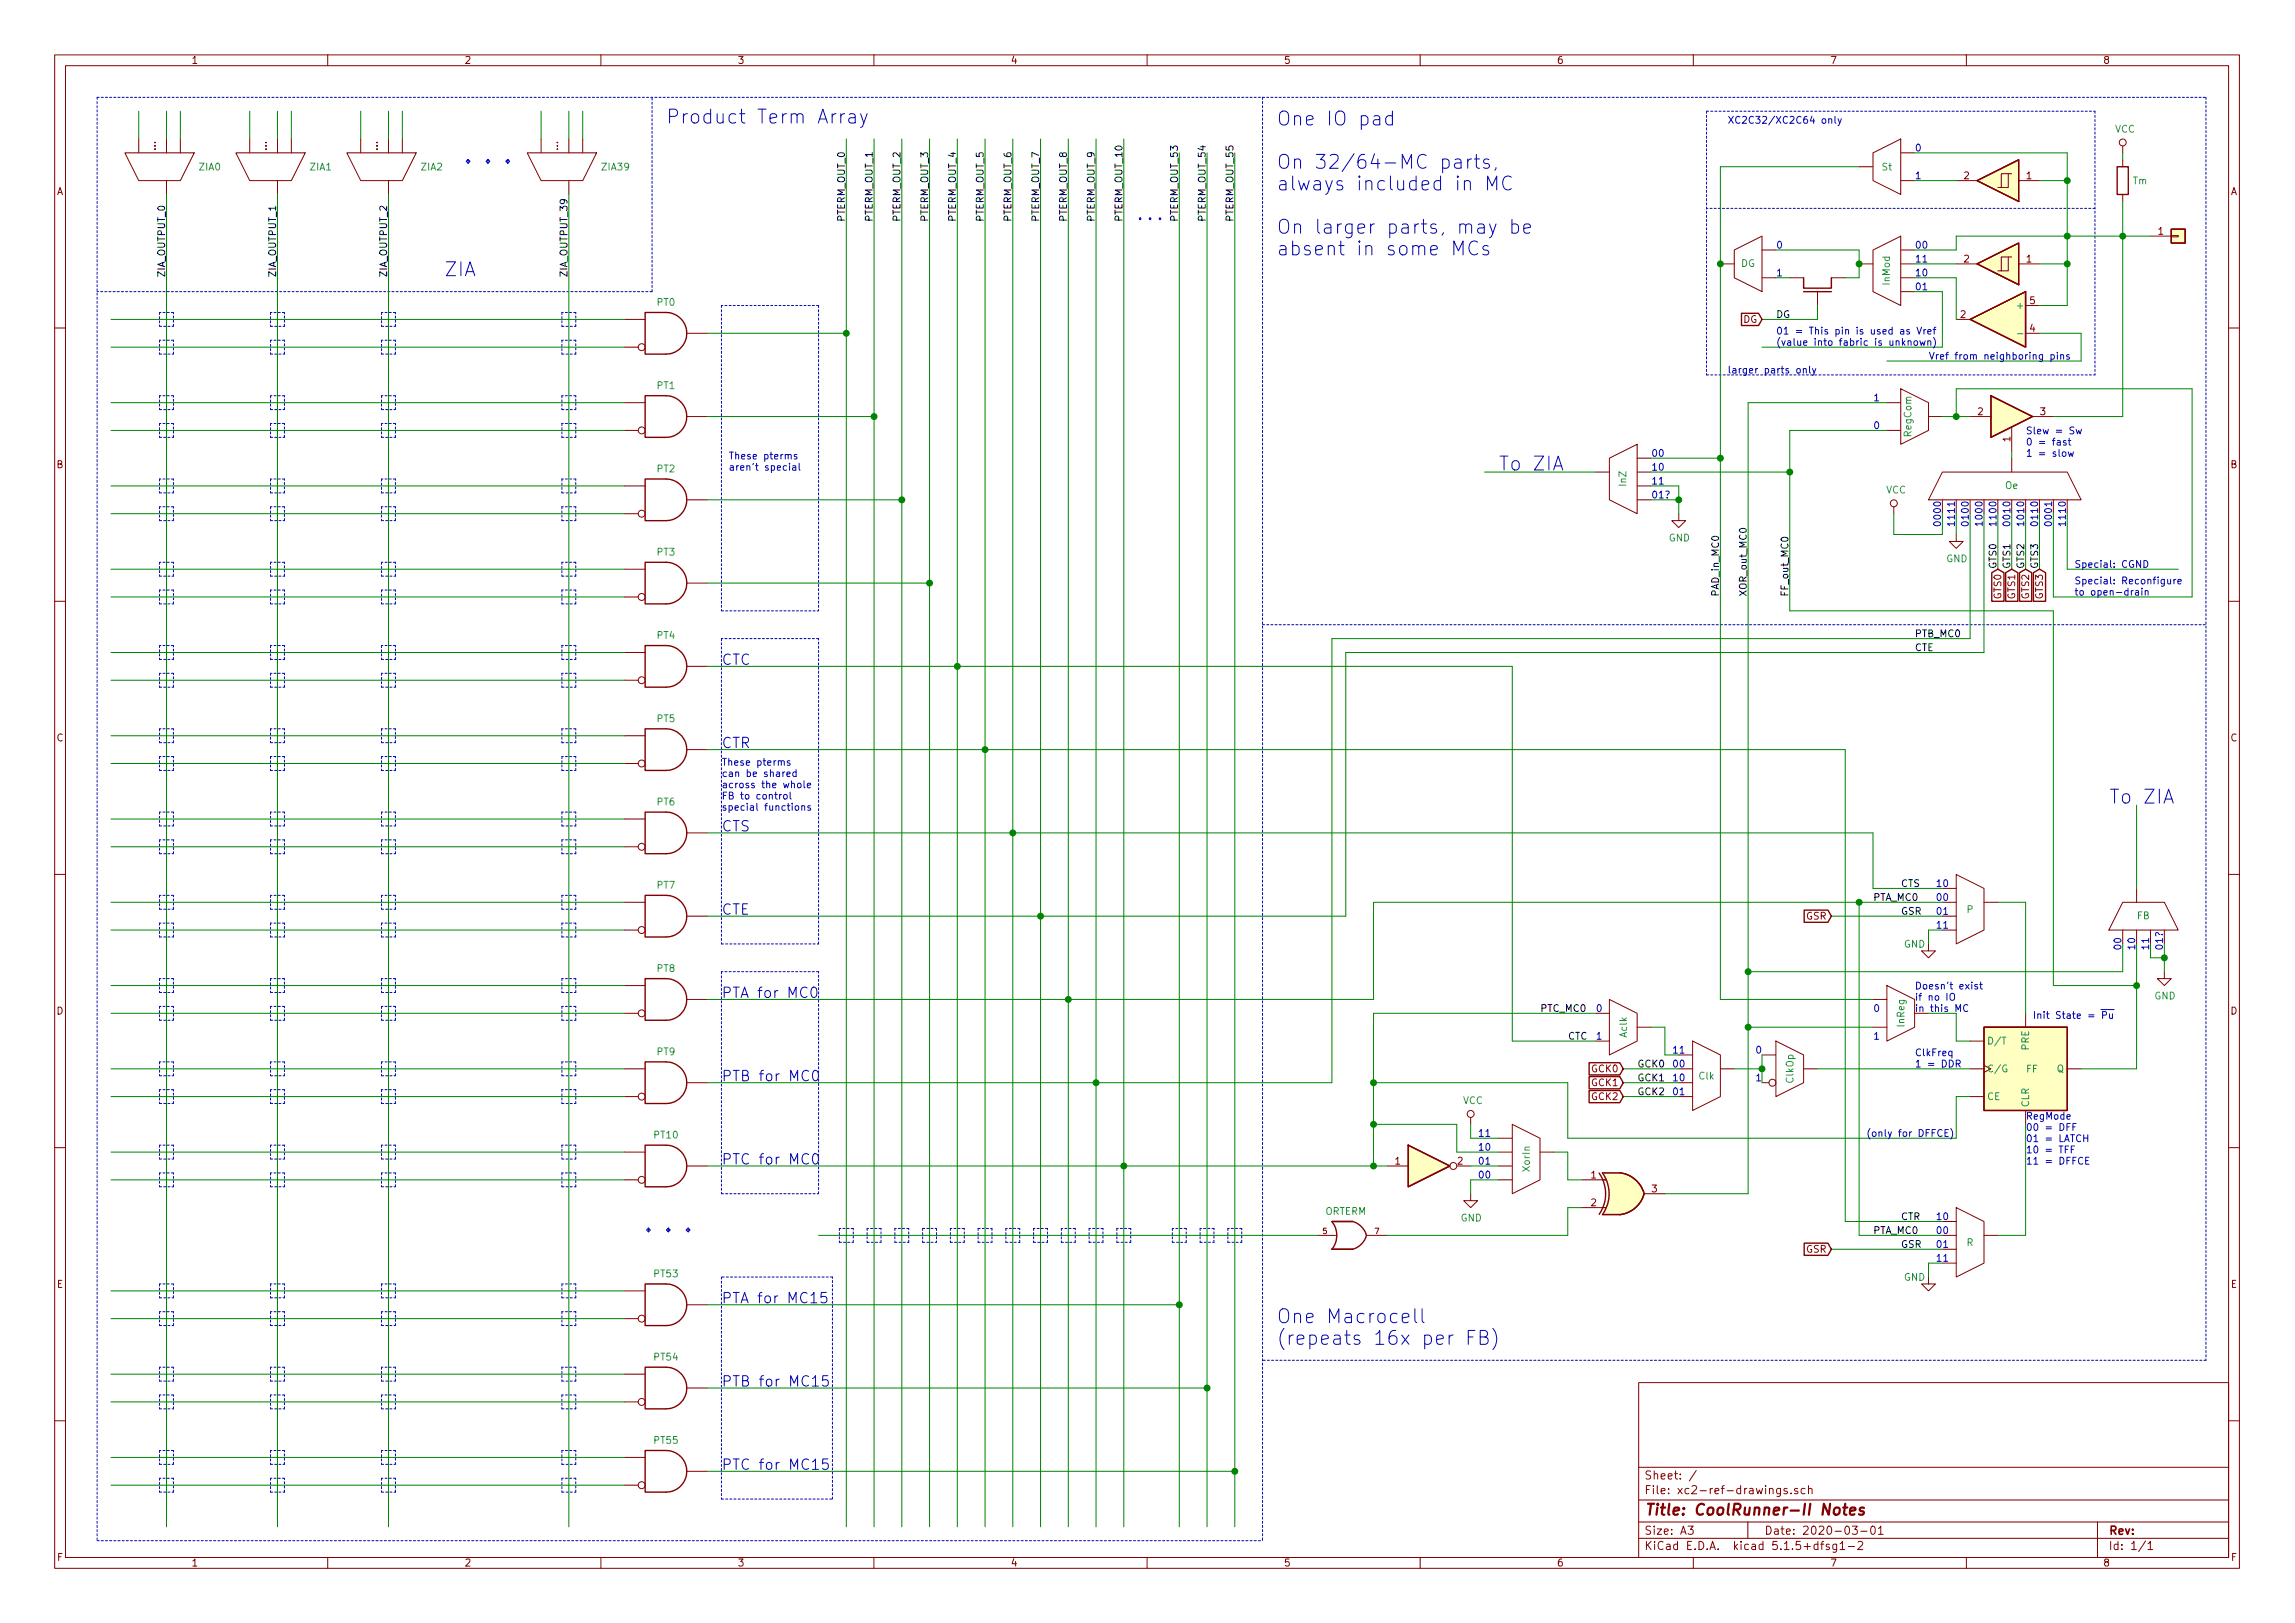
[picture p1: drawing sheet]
<svg xmlns="http://www.w3.org/2000/svg" width="420mm" height="297mm" viewBox="0 0 420 297" stroke-linecap="round" stroke-linejoin="round" font-family="sans-serif">
<defs><g id="words">
<g font-size="10.6" fill="#0000c2">
<text x="83.8" y="30.3">...</text>
<text x="116.8" y="225.8">...</text>
</g>
<text font-size="5.3" fill="#0000c2" x="208.9" y="40.4">...</text>
<g font-size="3.5" fill="#0000c2">
<text x="121.9" y="22.6">Product Term Array</text>
<text x="233.7" y="23">One IO pad</text>
<text x="233.7" y="30.9">On 32/64-MC parts,</text>
<text x="233.7" y="34.9">always included in MC</text>
<text x="233.7" y="42.8">On larger parts, may be</text>
<text x="233.7" y="46.8">absent in some MCs</text>
<text x="81.3" y="50.6">ZIA</text>
<text x="274.3" y="86.1">To ZIA</text>
<text x="386.1" y="147.1">To ZIA</text>
<text x="233.7" y="242.2">One Macrocell</text>
<text x="233.7" y="246.2">(repeats 16x per FB)</text>
</g>
<text font-size="2.8" fill="#840000" x="301" y="277.3">Title: CoolRunner-II Notes</text>
<g font-size="2.7" fill="#0000c2">
<text x="132.1" y="121.7">CTC</text>
<text x="132.1" y="136.9">CTR</text>
<text x="132.1" y="152.2">CTS</text>
<text x="132.1" y="167.4">CTE</text>
<text x="132.1" y="182.7">PTA for MC0</text>
<text x="132.1" y="197.9">PTB for MC0</text>
<text x="132.1" y="213.1">PTC for MC0</text>
<text x="132.1" y="238.5">PTA for MC15</text>
<text x="132.1" y="253.8">PTB for MC15</text>
<text x="132.1" y="269">PTC for MC15</text>
</g>
<g font-size="2.1" fill="#840000">
<text x="301" y="273.5">File: xc2-ref-drawings.sch</text>
<text x="301" y="270.8">Sheet: /</text>
<text x="301" y="280.9">Size: A3</text>
<text x="323" y="280.9">Date: 2020-03-01</text>
<text x="386" y="280.9">Rev:</text>
<text x="301" y="283.7">KiCad E.D.A. kicad 5.1.5+dfsg1-2</text>
<text x="386" y="283.7">Id: 1/1</text>
</g>
<g font-size="1.8" fill="#840000">
<text x="35" y="11.7">1</text>
<text x="85" y="11.7">2</text>
<text x="135" y="11.7">3</text>
<text x="185" y="11.7">4</text>
<text x="235" y="11.7">5</text>
<text x="285" y="11.7">6</text>
<text x="335" y="11.7">7</text>
<text x="385" y="11.7">8</text>
<text x="28.5" y="27.4" transform="rotate(-90 28.5 27.4)">...</text>
<text x="48.8" y="27.4" transform="rotate(-90 48.8 27.4)">...</text>
<text x="69.2" y="27.4" transform="rotate(-90 69.2 27.4)">...</text>
<text x="102.2" y="27.4" transform="rotate(-90 102.2 27.4)">...</text>
<text x="10.4" y="35.7">A</text>
<text x="359.6" y="32.8">2</text>
<text x="371" y="32.8">1</text>
<text x="408.4" y="35.7">A</text>
<text x="395.1" y="43">1</text>
<text x="359.6" y="48">2</text>
<text x="371" y="48">1</text>
<text x="319.2" y="59.1">DG</text>
<text x="358.9" y="58.2">2</text>
<text x="371.6" y="55.7">5</text>
<text x="371.6" y="60.7">4</text>
<text x="362.1" y="76">2</text>
<text x="373.5" y="76">3</text>
<text x="368" y="80.8" transform="rotate(-90 368 80.8)">1</text>
<text x="10.4" y="85.7">B</text>
<text x="408.4" y="85.7">B</text>
<text x="366.4" y="109.6" transform="rotate(-90 366.4 109.6)">GTS0</text>
<text x="368.9" y="109.6" transform="rotate(-90 368.9 109.6)">GTS1</text>
<text x="371.5" y="109.6" transform="rotate(-90 371.5 109.6)">GTS2</text>
<text x="374" y="109.6" transform="rotate(-90 374 109.6)">GTS3</text>
<text x="10.4" y="135.7">C</text>
<text x="408.4" y="135.7">C</text>
<text x="330.7" y="168.3">GSR</text>
<text x="10.4" y="185.7">D</text>
<text x="408.4" y="185.7">D</text>
<text x="291.5" y="196.3">GCK0</text>
<text x="291.5" y="201.3">GCK2</text>
<text x="291.5" y="198.8">GCK1</text>
<text x="255.4" y="213.1">1</text>
<text x="266.9" y="213.1">2</text>
<text x="291.3" y="215.7">1</text>
<text x="291.3" y="220.8">2</text>
<text x="302.4" y="218.2">3</text>
<text x="330.7" y="229.3">GSR</text>
<text x="10.4" y="235.7">E</text>
<text x="408.4" y="235.7">E</text>
<text x="10.5" y="285.7">F</text>
<text x="35" y="286.7">1</text>
<text x="85" y="286.7">2</text>
<text x="135" y="286.7">3</text>
<text x="185" y="286.7">4</text>
<text x="235" y="286.7">5</text>
<text x="285" y="286.7">6</text>
<text x="335" y="286.7">7</text>
<text x="385" y="286.7">8</text>
<text x="408.5" y="285.7">F</text>
</g>
<g font-size="1.8" fill="#0000c2">
<text x="316.2" y="22.6">XC2C32/XC2C64 only</text>
<text x="350.5" y="27.7">0</text>
<text x="350.5" y="32.8">1</text>
<text x="325.1" y="45.5">0</text>
<text x="350.5" y="45.5">00</text>
<text x="325.1" y="50.6">1</text>
<text x="350.5" y="50.6">10</text>
<text x="350.5" y="48">11</text>
<text x="350.5" y="53.1">01</text>
<text x="325.1" y="61.2">01 = This pin is used as Vref</text>
<text x="325.1" y="63.3">(value into fabric is unknown)</text>
<text x="353.1" y="65.8">Vref from neighboring pins</text>
<text x="316.2" y="68.4">larger parts only</text>
<text x="342.9" y="73.4">1</text>
<text x="302.3" y="83.6">00</text>
<text x="342.9" y="78.5">0</text>
<text x="370.8" y="79.5">Slew = Sw</text>
<text x="370.8" y="81.5">0 = fast</text>
<text x="370.8" y="83.6">1 = slow</text>
<text x="133.3" y="84.1">These pterms</text>
<text x="133.3" y="86.1">aren't special</text>
<text x="302.3" y="86.1">10</text>
<text x="302.3" y="88.7">11</text>
<text x="302.3" y="91.2">01?</text>
<text x="355.3" y="96.6" transform="rotate(-90 355.3 96.6)">0000</text>
<text x="357.9" y="96.6" transform="rotate(-90 357.9 96.6)">1111</text>
<text x="360.4" y="96.6" transform="rotate(-90 360.4 96.6)">0100</text>
<text x="363" y="96.6" transform="rotate(-90 363 96.6)">1000</text>
<text x="365.5" y="96.6" transform="rotate(-90 365.5 96.6)">1100</text>
<text x="368" y="96.6" transform="rotate(-90 368 96.6)">0010</text>
<text x="370.6" y="96.6" transform="rotate(-90 370.6 96.6)">1010</text>
<text x="373.1" y="96.6" transform="rotate(-90 373.1 96.6)">0110</text>
<text x="375.7" y="96.6" transform="rotate(-90 375.7 96.6)">0001</text>
<text x="378.2" y="96.6" transform="rotate(-90 378.2 96.6)">1110</text>
<text x="379.7" y="103.9">Special: CGND</text>
<text x="379.7" y="106.9">Special: Reconfigure</text>
<text x="379.7" y="109">to open-drain</text>
<text x="132.1" y="140.1">These pterms</text>
<text x="132.1" y="142.2">can be shared</text>
<text x="132.1" y="144.3">across the whole</text>
<text x="132.1" y="146.3">FB to control</text>
<text x="132.1" y="148.4">special functions</text>
<text x="354.3" y="164.9">00</text>
<text x="354.3" y="162.3">10</text>
<text x="354.3" y="167.4">01</text>
<text x="354.3" y="170">11</text>
<text x="388.4" y="174" transform="rotate(-90 388.4 174)">00</text>
<text x="390.9" y="174" transform="rotate(-90 390.9 174)">10</text>
<text x="393.4" y="174" transform="rotate(-90 393.4 174)">11</text>
<text x="396" y="174" transform="rotate(-90 396 174)">01?</text>
<text x="292.1" y="185.2">0</text>
<text x="342.9" y="185.2">0</text>
<text x="350.5" y="181.1">Doesn't exist</text>
<text x="350.5" y="183.1">if no IO</text>
<text x="350.5" y="185.2">in this MC</text>
<text x="292.1" y="190.3">1</text>
<text x="342.9" y="190.3">1</text>
<text x="372.1" y="186.5">Init State = Pu</text>
<text x="306.1" y="195.4">00</text>
<text x="306.1" y="192.8">11</text>
<text x="306.1" y="197.9">10</text>
<text x="321.3" y="197.9">1</text>
<text x="321.3" y="192.8">0</text>
<text x="350.5" y="193.3">ClkFreq</text>
<text x="350.5" y="195.4">1 = DDR</text>
<text x="306.1" y="200.4">01</text>
<text x="270.5" y="208.1">11</text>
<text x="341.6" y="208.1">(only for DFFCE)</text>
<text x="370.8" y="204.9">RegMode</text>
<text x="370.8" y="207">00 = DFF</text>
<text x="370.8" y="209">01 = LATCH</text>
<text x="270.5" y="215.7">00</text>
<text x="270.5" y="213.1">01</text>
<text x="270.5" y="210.6">10</text>
<text x="370.8" y="211.1">10 = TFF</text>
<text x="370.8" y="213.1">11 = DFFCE</text>
<text x="354.3" y="225.8">00</text>
<text x="354.3" y="223.3">10</text>
<text x="354.3" y="228.4">01</text>
<text x="354.3" y="230.9">11</text>
</g>
<g font-size="1.8" fill="#008484">
<text x="387.2" y="24.3">VCC</text>
<text x="36.5" y="31.2">ZIA0</text>
<text x="56.8" y="31.2">ZIA1</text>
<text x="77.1" y="31.2">ZIA2</text>
<text x="110.3" y="31.2">ZIA39</text>
<text x="344.6" y="31.2">St</text>
<text x="390.5" y="33.7">Tm</text>
<text x="318.7" y="48.9">DG</text>
<text x="346" y="52.1" transform="rotate(-90 346 52.1)">InMod</text>
<text x="120.3" y="56">PT0</text>
<text x="369.7" y="56.6">+</text>
<text x="120.3" y="71.2">PT1</text>
<text x="349.9" y="79.9" transform="rotate(-90 349.9 79.9)">RegCom</text>
<text x="120.3" y="86.4">PT2</text>
<text x="297.7" y="89" transform="rotate(-90 297.7 89)">InZ</text>
<text x="367.1" y="89.5">Oe</text>
<text x="345.3" y="90.3">VCC</text>
<text x="120.3" y="101.7">PT3</text>
<text x="305.5" y="99.1">GND</text>
<text x="356.3" y="102.9">GND</text>
<text x="120.3" y="116.9">PT4</text>
<text x="120.3" y="132.2">PT5</text>
<text x="120.3" y="147.4">PT6</text>
<text x="120.3" y="162.6">PT7</text>
<text x="360.1" y="167.1">P</text>
<text x="348.6" y="173.4">GND</text>
<text x="391.2" y="168.2">FB</text>
<text x="120.3" y="177.9">PT8</text>
<text x="394.4" y="182.9">GND</text>
<text x="297.9" y="189.9" transform="rotate(-90 297.9 189.9)">Aclk</text>
<text x="348.7" y="187.9" transform="rotate(-90 348.7 187.9)">InReg</text>
<text x="363.7" y="191.2">D/T</text>
<text x="120.3" y="193.1">PT9</text>
<text x="311" y="197.6">Clk</text>
<text x="363.7" y="196.3">C/G</text>
<text x="370.9" y="196.3">FF</text>
<text x="371.5" y="192.1" transform="rotate(-90 371.5 192.1)">PRE</text>
<text x="376.6" y="196.3">Q</text>
<text x="267.8" y="202.1">VCC</text>
<text x="328.3" y="198.2" transform="rotate(-90 328.3 198.2)">ClkOp</text>
<text x="363.7" y="201.3">CE</text>
<text x="371.5" y="202.7" transform="rotate(-90 371.5 202.7)">CLR</text>
<text x="119.8" y="208.4">PT10</text>
<text x="280.1" y="214.4" transform="rotate(-90 280.1 214.4)">XorIn</text>
<text x="242.5" y="222.3">ORTERM</text>
<text x="267.4" y="223.6">GND</text>
<text x="119.8" y="233.8">PT53</text>
<text x="360" y="228.1">R</text>
<text x="348.6" y="234.4">GND</text>
<text x="119.8" y="249">PT54</text>
<text x="119.8" y="264.2">PT55</text>
</g>
<g font-size="1.8">
<text x="154.7" y="40.7" transform="rotate(-90 154.7 40.7)">PTERM_OUT_0</text>
<text x="159.8" y="40.7" transform="rotate(-90 159.8 40.7)">PTERM_OUT_1</text>
<text x="164.8" y="40.7" transform="rotate(-90 164.8 40.7)">PTERM_OUT_2</text>
<text x="169.9" y="40.7" transform="rotate(-90 169.9 40.7)">PTERM_OUT_3</text>
<text x="175" y="40.7" transform="rotate(-90 175 40.7)">PTERM_OUT_4</text>
<text x="180.1" y="40.7" transform="rotate(-90 180.1 40.7)">PTERM_OUT_5</text>
<text x="185.2" y="40.7" transform="rotate(-90 185.2 40.7)">PTERM_OUT_6</text>
<text x="190.2" y="40.7" transform="rotate(-90 190.2 40.7)">PTERM_OUT_7</text>
<text x="195.3" y="40.7" transform="rotate(-90 195.3 40.7)">PTERM_OUT_8</text>
<text x="200.4" y="40.7" transform="rotate(-90 200.4 40.7)">PTERM_OUT_9</text>
<text x="205.5" y="40.7" transform="rotate(-90 205.5 40.7)">PTERM_OUT_10</text>
<text x="215.6" y="40.7" transform="rotate(-90 215.6 40.7)">PTERM_OUT_53</text>
<text x="220.7" y="40.7" transform="rotate(-90 220.7 40.7)">PTERM_OUT_54</text>
<text x="225.8" y="40.7" transform="rotate(-90 225.8 40.7)">PTERM_OUT_55</text>
<text x="30.2" y="50.8" transform="rotate(-90 30.2 50.8)">ZIA_OUTPUT_0</text>
<text x="50.5" y="50.8" transform="rotate(-90 50.5 50.8)">ZIA_OUTPUT_1</text>
<text x="70.9" y="50.8" transform="rotate(-90 70.9 50.8)">ZIA_OUTPUT_2</text>
<text x="103.9" y="50.8" transform="rotate(-90 103.9 50.8)">ZIA_OUTPUT_39</text>
<text x="325.1" y="58.2">DG</text>
<text x="365.5" y="104.2" transform="rotate(-90 365.5 104.2)">GTS0</text>
<text x="368" y="104.2" transform="rotate(-90 368 104.2)">GTS1</text>
<text x="370.6" y="104.2" transform="rotate(-90 370.6 104.2)">GTS2</text>
<text x="373.1" y="104.2" transform="rotate(-90 373.1 104.2)">GTS3</text>
<text x="314.7" y="109.3" transform="rotate(-90 314.7 109.3)">PAD_in_MC0</text>
<text x="319.8" y="109.3" transform="rotate(-90 319.8 109.3)">XOR_out_MC0</text>
<text x="327.4" y="109.3" transform="rotate(-90 327.4 109.3)">FF_out_MC0</text>
<text x="350.5" y="116.6">PTB_MC0</text>
<text x="350.5" y="119.2">CTE</text>
<text x="342.9" y="164.9">PTA_MC0</text>
<text x="348" y="167.4">GSR</text>
<text x="348" y="162.3">CTS</text>
<text x="281.9" y="185.2">PTC_MC0</text>
<text x="287" y="190.3">CTC</text>
<text x="299.7" y="197.9">GCK1</text>
<text x="299.7" y="195.4">GCK0</text>
<text x="299.7" y="200.4">GCK2</text>
<text x="342.9" y="225.8">PTA_MC0</text>
<text x="348" y="223.3">CTR</text>
<text x="348" y="228.4">GSR</text>
</g>
<g font-size="1.4" fill="#840000">
<text x="242.2" y="225.8">5</text>
<text x="251.7" y="225.8">7</text>
</g>
</g></defs>
<g fill="none" stroke="#840000" stroke-width=".18">
<path d="M10 10h400v277h-400zM12 12h396v273.1h-396zM60 10v2M110 10v2M160 10v2M210 10v2M260 10v2M310 10v2M360 10v2M22.9 28h12.7l-2.6 5.1h-7.6zM25.4 25.4v2.6M30.5 25.4v2.6"/>
<path d="M30.5 33.1v2.5M33 25.4v2.6M43.2 28h12.7l-2.6 5.1h-7.6zM45.7 25.4v2.6M50.8 25.4v2.6M50.8 33.1v2.5M53.3 25.4v2.6M63.5 28h12.7l-2.5 5.1h-7.7zM66 25.4v2.6M71.1 25.4v2.6M71.1 33.1v2.5M73.7 25.4v2.6"/>
<path d="M96.5 28h12.7l-2.5 5.1h-7.6zM99.1 25.4v2.6M104.1 25.4v2.6M104.1 33.1v2.5M106.7 25.4v2.6M340.4 30.5h2.5M342.9 28l5.1-2.6v10.2l-5.1-2.5zM348 33.1h2.5M348 28h2.5M358.1 33.1h3.8M367.7 31.8v2.5h-1.3M368.3 31.8h-1.9v2.5h-.6"/>
<path d="M369.6 33.1h3.8M388.6 26.7v1.3M388.6 29.2v1.3M388.6 35.6v1.3M114.3 58.5h3.8M315 48.3h2.5M317.5 45.8l5.1-2.6v10.2l-5.1-2.6zM322.6 45.8h2.5M322.6 50.8h2.5M327.7 50.8h2.5M332.7 53.4v2.5M335.3 50.8h2.5"/>
<path d="M340.4 48.3h2.5M342.9 45.8l5.1-2.6v12.7l-5.1-2.5zM348 45.8h2.5M348 50.8h2.5M348 48.3h2.5M348 53.4h2.5M358.1 48.3h3.8M358.1 58.5h2.6M367.7 47v2.6h-1.3M368.3 47h-1.9v2.6h-.6M369.6 48.3h3.8M370.8 55.9h2.6"/>
<path d="M393.7 43.2h3.8M397.5 43.1h1.3v.2h-1.3zM10 60h2M114.3 73.7h3.8M114.3 78.8h2.5M114.3 63.5h2.5M125.7 76.2h3.8M125.7 61h3.8M345.4 73.7h2.6M345.4 78.8h2.6M348 71.2l5.1 2.5v5.1l-5.1 2.5zM353.1 76.2h2.5"/>
<path d="M360.7 76.2h3.8M368.3 78.1v4.5M370.8 61h2.6M372.1 76.2h3.8M408 60h2M114.3 88.9h3.8M114.3 94h2.5M125.7 91.5h3.8M292.1 86.4h2.5M294.6 83.9l5.1-2.6v12.7l-5.1-2.5zM299.7 88.9h2.6M299.7 91.5h2.6"/>
<path d="M299.7 86.4h2.6M299.7 83.9h2.6M307.3 94v1.3h1.3l-1.3 1.3-1.2-1.3h1.2M346.7 92.7v1.3M355.6 86.4h22.9l2.5 5.1h-27.9zM355.6 91.5v2.5M358.1 97.8v1.3h1.3l-1.3 1.3-1.2-1.3h1.2M358.1 91.5v2.5M360.7 91.5v2.5M363.2 91.5v2.5M365.8 91.5v2.5M368.3 83.9v2.5"/>
<path d="M368.3 91.5v2.5M370.8 91.5v2.5M373.4 91.5v2.5M375.9 91.5v2.5M378.5 91.5v2.5M10 110h2M114.3 119.4h3.8M114.3 104.2h3.8M114.3 109.3h2.5M125.7 106.7h3.8M408 110h2M114.3 134.7h3.8"/>
<path d="M114.3 139.7h2.5M114.3 124.5h2.5M125.7 137.2h3.8M125.7 122h3.8M114.3 149.9h3.8M114.3 155h2.5M125.7 152.4h3.8M10 160h2M114.3 165.1h3.8M114.3 170.2h2.5M125.7 167.7h3.8M353.1 172.8v1.2h1.2l-1.2 1.3-1.3-1.3h1.3"/>
<path d="M355.6 165.1h2.5M355.6 170.2h2.5M355.6 167.7h2.5M355.6 162.6h2.5M358.1 160.1l5.1 2.5v7.6l-5.1 2.6zM363.2 165.1h2.6M388.6 165.1h7.6l2.6 5.1h-12.7zM388.6 170.2v2.6M391.2 162.6v2.5M391.2 170.2v2.6M393.7 170.2v2.6M396.2 177.8v1.3h1.3l-1.3 1.3-1.2-1.3h1.2"/>
<path d="M396.2 170.2v2.6M408 160h2M114.3 180.4h3.8M114.3 185.5h2.5M114.3 195.6h3.8M125.7 182.9h3.8M125.7 198.2h3.8M292.1 185.5h2.5M292.1 190.5h2.5M294.6 182.9l5.1 2.6v5l-5.1 2.6zM299.7 188h2.6M307.3 195.6h2.6"/>
<path d="M307.3 198.2h2.6M307.3 193.1h2.6M309.9 190.5l5.1 2.6v7.6l-5.1 2.5zM315 195.6h2.5M322.6 198.2h1.2M322.6 193.1h2.5M325.1 190.5l5.1 2.6v5.1l-5.1 2.5zM330.2 195.6h2.5M342.9 182.9h2.5M342.9 188h2.5M345.4 180.4l5.1 2.5v5.1l-5.1 2.5zM360.7 195.6h2.5"/>
<path d="M360.7 190.5h2.5M370.8 185.5v2.5M378.5 195.6h2.5M10 210h2M114.3 215.9h2.5M114.3 210.9h3.8M114.3 200.7h2.5M125.7 213.4h3.8M254 213.4h3.8M266.7 213.4h2.5M269.2 218.5v1.2h1.3l-1.3 1.3-1.2-1.3h1.2M269.2 204.5v1.3"/>
<path d="M274.3 215.9h2.6M274.3 213.4h2.6M274.3 210.9h2.6M274.3 208.3h2.6M276.9 205.8l5 2.5v7.6l-5 2.6zM281.9 210.9h2.6M289.6 215.9h4.4M301 218.5h3.8M307.3 200.7h2.6M360.7 200.7h2.5M408 210h2M114.3 236.3h3.8"/>
<path d="M125.7 238.8h3.8M241.3 226.1h3.4M250.2 226.1h3.8M289.6 221h4.4M353.1 233.7v1.3h1.2l-1.2 1.3-1.3-1.3h1.3M355.6 226.1h2.5M355.6 231.2h2.5M355.6 228.6h2.5M355.6 223.6h2.5M358.1 221l5.1 2.6v7.6l-5.1 2.5zM363.2 226.1h2.6M114.3 241.3h2.5"/>
<path d="M114.3 251.5h3.8M114.3 256.6h2.5M125.7 254h3.8M300 253h108v32.1h-108zM10 260h2M114.3 266.7h3.8M114.3 271.8h2.5M125.7 269.3h3.8M300 278.5h108M300 274.5h108M300 268.5h108M309 279.3h1l-.5 .6 .4 .1v.7l-.2 .1-.7-.1"/>
<path d="M310.5 269.1l-1.2 2M320 278.5v3M326 272.4v1.2l-.3 .3-.4-.1M326 272.5l-.5-.1-.3 .3 .1 .6 .2 .1 .5-.1M327.2 272.5a.37 .37 0 0 0-.6 .1l.1 .2 .5 .2 .1 .1-.3 .3-.4-.1M327.9 273.3v.1M329.1 272.5a.37 .37 0 0 0-.6 .1l.1 .2 .5 .2 .1 .1-.2 .3-.5-.1M330.5 272.5l-.5-.1-.3 .3 .1 .6 .2 .1 .5-.1M331.1 272.5h.1a.37 .37 0 0 1 .5 .1v.8M331.1 271.9v1.5M339.1 279.3h.9l-.5 .6 .5 .1v.7l-.2 .1-.7-.1M342.6 279.5l.4-.2a.94 .94 0 0 1 0 1.5 .82 .82 0 0 1-.4-1.3z"/>
<path d="M343.9 279.7l.4-.4v1.5M384 278.5v6.6M408 260h2M60 285.1v1.9M110 285.1v1.9M160 285.1v1.9M210 285.1v1.9M260 285.1v1.9M300 281.5h108M310 285.1v1.9M333.3 282.6h.6M333.9 282.1l-.4 .2v1.3"/>
<path d="M334.9 282.7l-.4-.1-.2 .2 .1 .2 .5 .2v.3h-.6M336.2 282.6v1.2l-.3 .3-.3-.1M336.2 282.7l-.4-.1-.3 .3 .1 .6 .2 .1 .4-.1M336.9 282.5l.4-.4v1.5M336.9 283.6h.8M338.4 283h1.1M340.2 282.3l.5-.2 .3 .4-.9 1.1h.9M340.7 280.2h1.1M343.9 280.8h.9M360 285.1v1.9M392.8 282l-1.3 2M393.2 282.5l.5-.4v1.5"/>
<path d="M393.2 283.6h.9"/>
<circle cx="388.6" cy="26.1" r=".63"/>
<circle cx="117.5" cy="63.5" r=".63"/>
<circle cx="117.5" cy="78.8" r=".63"/>
<circle cx="117.5" cy="94" r=".63"/>
<circle cx="346.7" cy="92.1" r=".63"/>
<circle cx="117.5" cy="109.3" r=".63"/>
<circle cx="117.5" cy="139.7" r=".63"/>
<circle cx="117.5" cy="124.5" r=".63"/>
<circle cx="117.5" cy="155" r=".63"/>
<circle cx="117.5" cy="170.2" r=".63"/>
<circle cx="117.5" cy="185.5" r=".63"/>
<circle cx="324.5" cy="198.2" r=".63"/>
<circle cx="117.5" cy="200.7" r=".63"/>
<circle cx="117.5" cy="215.9" r=".63"/>
<circle cx="266.1" cy="213.4" r=".63"/>
<circle cx="269.2" cy="203.9" r=".63"/>
<circle cx="117.5" cy="241.3" r=".63"/>
<circle cx="117.5" cy="256.6" r=".63"/>
<circle cx="117.5" cy="271.8" r=".63"/>
</g>
<path d="M335.9 276.1a.53 .53 0 0 1 .5-.2 .53 .53 0 0 1 .4 .4v.5a.54 .54 0 0 1-.6 .4 .54 .54 0 0 1-.5-.4zM337.4 275.9h.8M337.8 275.2l-.2 1.7 .1 .2 .3 .1M338.7 276.6l1-.2-.1-.4-.5-.1-.4 .3v.9l.2 .1 .6-.1M341.2 276a.49 .49 0 0 0-.7 .3l.2 .3 .5 .1v.1l-.3 .4-.6-.1" fill="none" stroke="#840000" stroke-width=".41"/>
<g fill="none" stroke="#840000" stroke-width=".25">
<path d="M361.9 33.1l7.7-3.9v7.7zM387.6 30.5h2v5.1h-2zM118.1 57.2h3.8a3.8 3.8 0 0 1 3.8 3.8 3.8 3.8 0 0 1-3.8 3.8h-3.8zM318.8 57.3h3.1l.7 1.2-.7 1.1h-3.1zM330.2 50.8v1.9h5.1v-1.9M330.2 53.4h5.1M360.7 58.5l10.1-5.1v10.1zM361.9 48.3l7.7-3.8v7.6zM397.5 41.9h2.5v2.6h-2.5zM118.1 72.4h3.8a3.8 3.8 0 0 1 3.8 3.8 3.8 3.8 0 0 1-3.8 3.8h-3.8zM364.5 72.4l7.6 3.8-7.6 3.8zM118.1 87.7h3.8a3.8 3.8 0 0 1 3.8 3.8 3.8 3.8 0 0 1-3.8 3.8h-3.8z"/>
<path d="M118.1 118.1h3.8a3.8 3.8 0 0 1 3.8 3.9 3.8 3.8 0 0 1-3.8 3.8h-3.8zM118.1 102.9h3.8a3.8 3.8 0 0 1 3.8 3.8 3.8 3.8 0 0 1-3.8 3.8h-3.8zM364.6 104.8l1.2-.6 1.1 .6v5.2h-2.3zM367.2 104.8l1.1-.6 1.1 .6v5.2h-2.2zM369.7 104.8l1.1-.6 1.2 .6v5.2h-2.3zM372.3 104.8l1.1-.6 1.1 .6v5.2h-2.2zM118.1 133.4h3.8a3.8 3.8 0 0 1 3.8 3.8 3.8 3.8 0 0 1-3.8 3.8h-3.8zM118.1 148.6h3.8a3.8 3.8 0 0 1 3.8 3.8 3.8 3.8 0 0 1-3.8 3.8h-3.8zM118.1 179.1h3.8a3.8 3.8 0 0 1 3.8 3.8 3.8 3.8 0 0 1-3.8 3.8h-3.8zM118.1 163.9h3.8a3.8 3.8 0 0 1 3.8 3.8 3.8 3.8 0 0 1-3.8 3.8h-3.8zM330.3 166.6h4.3l.7 1.1-.7 1.1h-4.3zM118.1 194.3h3.8a3.8 3.8 0 0 1 3.8 3.9 3.8 3.8 0 0 1-3.8 3.8h-3.8z"/>
<path d="M290.9 199.6h5.6l.7 1.1-.7 1.1h-5.6zM290.9 197h5.6l.7 1.2-.7 1.1h-5.6zM290.9 194.5h5.6l.7 1.1-.7 1.1h-5.6zM363.2 188h15.3v15.2h-15.3zM118.1 209.6h3.8a3.8 3.8 0 0 1 3.8 3.8 3.8 3.8 0 0 1-3.8 3.8h-3.8zM257.8 209.6l7.6 3.8-7.6 3.8zM292.8 214.7a6.6 6.6 0 0 1 0 7.6M293.4 214.7l3.1-.1a5.2 5.2 0 0 1 4.5 3.9M293.4 214.7a6.6 6.6 0 0 1 0 7.6M301 218.5a5.2 5.2 0 0 1-4.5 3.8h-3.1M118.1 235h3.8a3.8 3.8 0 0 1 3.8 3.8 3.8 3.8 0 0 1-3.8 3.8h-3.8zM243.8 223.6h3.8a3.7 3.7 0 0 1 2.6 2.5 3.7 3.7 0 0 1-2.6 2.5h-3.8a4 4 0 0 0 0-5"/>
<path d="M330.3 227.5h4.3l.7 1.1-.7 1.2h-4.3zM118.1 250.2h3.8a3.8 3.8 0 0 1 3.8 3.8 3.8 3.8 0 0 1-3.8 3.8h-3.8zM118.1 265.5h3.8a3.8 3.8 0 0 1 3.8 3.8 3.8 3.8 0 0 1-3.8 3.8h-3.8z"/>
</g>
<g fill="#ffffc2" stroke="#ffffc2" stroke-width=".18">
<path d="M257.8 209.6l7.6 3.8-7.6 3.8z"/>
<path d="M243.8 228.6h3.8z"/>
<path d="M243.8 223.6h3.8z"/>
<path d="M296.5 214.6a5.2 5.2 0 0 1 4.5 3.9l-5 1.3z"/>
<path d="M296 217.2l5 1.3a5.2 5.2 0 0 1-4.5 3.8z"/>
<path d="M293.4 222.3h3.1z"/>
<path d="M293.4 214.7h3.1z"/>
<path d="M293.4 214.7h3.1v7.6h-3.1a6.7 6.7 0 0 0 0-7.6z"/>
<path d="M397.5 41.9h2.5v2.6h-2.5z"/>
<path d="M361.9 48.3l7.7-3.8v7.6z"/>
<path d="M360.7 58.5l10.1-5.1v10.1z"/>
<path d="M361.9 33.1l7.7-3.9v7.7z"/>
<path d="M364.5 72.4l7.6 3.8-7.6 3.8z"/>
<path d="M363.2 188h15.3v15.2h-15.3z"/>
</g>
<path d="M369.4 61.1h.9M366.5 189.8h.7M367.4 195a.59 .59 0 0 0-.8 .6 .59 .59 0 0 0 .8 .5v-.5h-.2" fill="none" stroke="#008484" stroke-width=".18"/>
<g fill="none" stroke="#0000c2" stroke-width=".18" stroke-dasharray=".4 .4">
<path d="M17.8 17.8v264.2M17.8 17.8h386.1M231.1 17.8v264.2M403.9 17.8v231.2M312.4 20.4v48.2M312.4 20.4h71.1M383.5 20.4v48.2M383.5 38.1h-71.1M29.2 59.7h2.5M29.2 57.2v2.5M31.7 59.7v-2.5M31.7 57.2h-2.5"/>
<path d="M49.5 57.2v2.5M49.5 59.7h2.6M52.1 57.2h-2.6M52.1 59.7v-2.5M69.8 57.2v2.5M69.8 59.7h2.6M72.4 57.2h-2.6M72.4 59.7v-2.5M102.9 57.2v2.5M102.9 59.7h2.5M105.4 57.2h-2.5M105.4 59.7v-2.5"/>
<path d="M119.4 53.4v-35.6M119.4 53.4h-101.6M132.1 55.9v55.9M149.9 55.9h-17.8M149.9 55.9v55.9M29.2 62.3v2.5M29.2 64.8h2.5M29.2 72.4v2.6M29.2 75h2.5M29.2 77.5v2.5M31.7 64.8v-2.5M31.7 62.3h-2.5"/>
<path d="M31.7 77.5h-2.5M31.7 72.4h-2.5M31.7 75v-2.6M49.5 62.3v2.5M49.5 64.8h2.6M49.5 77.5v2.5M49.5 72.4v2.6M49.5 75h2.6M52.1 64.8v-2.5M52.1 62.3h-2.6M52.1 77.5h-2.6M52.1 72.4h-2.6"/>
<path d="M52.1 75v-2.6M69.8 62.3v2.5M69.8 64.8h2.6M69.8 77.5v2.5M69.8 72.4v2.6M69.8 75h2.6M72.4 64.8v-2.5M72.4 62.3h-2.6M72.4 77.5h-2.6M72.4 72.4h-2.6M72.4 75v-2.6M102.9 62.3v2.5"/>
<path d="M102.9 64.8h2.5M102.9 77.5v2.5M102.9 72.4v2.6M102.9 75h2.5M105.4 64.8v-2.5M105.4 62.3h-2.5M105.4 77.5h-2.5M105.4 72.4h-2.5M105.4 75v-2.6M312.4 68.6h71.1M29.2 87.7v2.5M29.2 90.2h2.5"/>
<path d="M29.2 92.7v2.6M29.2 95.3h2.5M29.2 80h2.5M31.7 87.7h-2.5M31.7 90.2v-2.5M31.7 95.3v-2.6M31.7 92.7h-2.5M31.7 80v-2.5M49.5 95.3h2.6M49.5 92.7v2.6M49.5 87.7v2.5M49.5 90.2h2.6"/>
<path d="M49.5 80h2.6M52.1 95.3v-2.6M52.1 92.7h-2.6M52.1 90.2v-2.5M52.1 87.7h-2.6M52.1 80v-2.5M69.8 92.7v2.6M69.8 95.3h2.6M69.8 87.7v2.5M69.8 90.2h2.6M69.8 80h2.6M72.4 95.3v-2.6"/>
<path d="M72.4 92.7h-2.6M72.4 87.7h-2.6M72.4 90.2v-2.5M72.4 80v-2.5M102.9 92.7v2.6M102.9 95.3h2.5M102.9 90.2h2.5M102.9 80h2.5M102.9 87.7v2.5M105.4 95.3v-2.6M105.4 92.7h-2.5M105.4 90.2v-2.5"/>
<path d="M105.4 80v-2.5M105.4 87.7h-2.5M29.2 105.4h2.5M29.2 102.9v2.5M29.2 108v2.5M29.2 110.5h2.5M29.2 118.1v2.6M31.7 102.9h-2.5M31.7 105.4v-2.5M31.7 110.5v-2.5M31.7 108h-2.5M31.7 118.1h-2.5"/>
<path d="M49.5 102.9v2.5M49.5 105.4h2.6M49.5 108v2.5M49.5 110.5h2.6M49.5 118.1v2.6M52.1 108h-2.6M52.1 102.9h-2.6M52.1 105.4v-2.5M52.1 110.5v-2.5M52.1 118.1h-2.6M69.8 102.9v2.5M69.8 108v2.5"/>
<path d="M69.8 110.5h2.6M69.8 118.1v2.6M69.8 105.4h2.6M72.4 102.9h-2.6M72.4 110.5v-2.5M72.4 108h-2.6M72.4 118.1h-2.6M72.4 105.4v-2.5M102.9 102.9v2.5M102.9 105.4h2.5M102.9 108v2.5M102.9 110.5h2.5"/>
<path d="M102.9 118.1v2.6M105.4 102.9h-2.5M105.4 105.4v-2.5M105.4 110.5v-2.5M105.4 108h-2.5M105.4 118.1h-2.5M132.1 111.8h17.8M132.1 116.9v55.9M149.9 116.9h-17.8M231.1 114.3h172.8M29.2 133.4v2.5M29.2 135.9h2.5"/>
<path d="M29.2 138.5v2.5M29.2 125.8h2.5M29.2 123.2v2.6M29.2 120.7h2.5M31.7 133.4h-2.5M31.7 135.9v-2.5M31.7 138.5h-2.5M31.7 123.2h-2.5M31.7 125.8v-2.6M31.7 120.7v-2.6M49.5 138.5v2.5M49.5 135.9h2.6"/>
<path d="M49.5 125.8h2.6M49.5 123.2v2.6M49.5 133.4v2.5M49.5 120.7h2.6M52.1 135.9v-2.5M52.1 125.8v-2.6M52.1 138.5h-2.6M52.1 123.2h-2.6M52.1 133.4h-2.6M52.1 120.7v-2.6M69.8 120.7h2.6M69.8 138.5v2.5"/>
<path d="M69.8 123.2v2.6M69.8 125.8h2.6M69.8 133.4v2.5M69.8 135.9h2.6M72.4 120.7v-2.6M72.4 138.5h-2.6M72.4 125.8v-2.6M72.4 123.2h-2.6M72.4 133.4h-2.6M72.4 135.9v-2.5M102.9 120.7h2.5M102.9 138.5v2.5"/>
<path d="M102.9 123.2v2.6M102.9 125.8h2.5M102.9 133.4v2.5M102.9 135.9h2.5M105.4 120.7v-2.6M105.4 138.5h-2.5M105.4 125.8v-2.6M105.4 123.2h-2.5M105.4 133.4h-2.5M105.4 135.9v-2.5M29.2 153.7v2.5M29.2 156.2h2.5"/>
<path d="M29.2 148.6v2.6M29.2 151.2h2.5M29.2 141h2.5M31.7 156.2v-2.5M31.7 153.7h-2.5M31.7 151.2v-2.6M31.7 148.6h-2.5M31.7 141v-2.5M49.5 153.7v2.5M49.5 156.2h2.6M49.5 148.6v2.6M49.5 151.2h2.6"/>
<path d="M49.5 141h2.6M52.1 156.2v-2.5M52.1 153.7h-2.6M52.1 148.6h-2.6M52.1 151.2v-2.6M52.1 141v-2.5M69.8 153.7v2.5M69.8 156.2h2.6M69.8 148.6v2.6M69.8 151.2h2.6M69.8 141h2.6M72.4 156.2v-2.5"/>
<path d="M72.4 153.7h-2.6M72.4 148.6h-2.6M72.4 151.2v-2.6M72.4 141v-2.5M102.9 153.7v2.5M102.9 156.2h2.5M102.9 148.6v2.6M102.9 151.2h2.5M102.9 141h2.5M105.4 156.2v-2.5M105.4 153.7h-2.5M105.4 141v-2.5"/>
<path d="M105.4 148.6h-2.5M105.4 151.2v-2.6M29.2 179.1v2.5M29.2 163.9v2.5M29.2 166.4h2.5M29.2 168.9v2.6M29.2 171.5h2.5M31.7 179.1h-2.5M31.7 163.9h-2.5M31.7 166.4v-2.5M31.7 171.5v-2.6M31.7 168.9h-2.5"/>
<path d="M49.5 179.1v2.5M49.5 163.9v2.5M49.5 166.4h2.6M49.5 168.9v2.6M49.5 171.5h2.6M52.1 168.9h-2.6M52.1 179.1h-2.6M52.1 163.9h-2.6M52.1 166.4v-2.5M52.1 171.5v-2.6M69.8 168.9v2.6M69.8 171.5h2.6"/>
<path d="M69.8 179.1v2.5M69.8 163.9v2.5M69.8 166.4h2.6M72.4 171.5v-2.6M72.4 168.9h-2.6M72.4 179.1h-2.6M72.4 163.9h-2.6M72.4 166.4v-2.5M102.9 163.9v2.5M102.9 166.4h2.5M102.9 179.1v2.5M102.9 168.9v2.6"/>
<path d="M102.9 171.5h2.5M105.4 163.9h-2.5M105.4 166.4v-2.5M105.4 171.5v-2.6M105.4 168.9h-2.5M105.4 179.1h-2.5M132.1 177.8v40.7M132.1 172.8h17.8M149.9 172.8v-55.9M149.9 177.8h-17.8M29.2 181.6h2.5M29.2 184.2v2.5"/>
<path d="M29.2 186.7h2.5M29.2 194.3v2.6M29.2 199.4v2.6M29.2 196.9h2.5M31.7 194.3h-2.5M31.7 181.6v-2.5M31.7 186.7v-2.5M31.7 184.2h-2.5M31.7 199.4h-2.5M31.7 196.9v-2.6M49.5 194.3v2.6M49.5 196.9h2.6"/>
<path d="M49.5 184.2v2.5M49.5 186.7h2.6M49.5 199.4v2.6M49.5 181.6h2.6M52.1 194.3h-2.6M52.1 196.9v-2.6M52.1 186.7v-2.5M52.1 184.2h-2.6M52.1 199.4h-2.6M52.1 181.6v-2.5M69.8 194.3v2.6M69.8 196.9h2.6"/>
<path d="M69.8 184.2v2.5M69.8 186.7h2.6M69.8 199.4v2.6M69.8 181.6h2.6M72.4 194.3h-2.6M72.4 196.9v-2.6M72.4 186.7v-2.5M72.4 184.2h-2.6M72.4 199.4h-2.6M72.4 181.6v-2.5M102.9 186.7h2.5M102.9 194.3v2.6"/>
<path d="M102.9 196.9h2.5M102.9 184.2v2.5M102.9 199.4v2.6M102.9 181.6h2.5M105.4 186.7v-2.5M105.4 184.2h-2.5M105.4 194.3h-2.5M105.4 196.9v-2.6M105.4 199.4h-2.5M105.4 181.6v-2.5M29.2 217.2h2.5M29.2 214.7v2.5"/>
<path d="M29.2 209.6v2.5M29.2 212.1h2.5M29.2 202h2.5M31.7 214.7h-2.5M31.7 217.2v-2.5M31.7 209.6h-2.5M31.7 212.1v-2.5M31.7 202v-2.6M49.5 214.7v2.5M49.5 217.2h2.6M49.5 209.6v2.5M49.5 212.1h2.6"/>
<path d="M49.5 202h2.6M52.1 217.2v-2.5M52.1 214.7h-2.6M52.1 209.6h-2.6M52.1 212.1v-2.5M52.1 202v-2.6M69.8 214.7v2.5M69.8 217.2h2.6M69.8 209.6v2.5M69.8 212.1h2.6M69.8 202h2.6M72.4 217.2v-2.5"/>
<path d="M72.4 214.7h-2.6M72.4 212.1v-2.5M72.4 209.6h-2.6M72.4 202v-2.6M102.9 214.7v2.5M102.9 217.2h2.5M102.9 209.6v2.5M102.9 212.1h2.5M102.9 202h2.5M105.4 214.7h-2.5M105.4 217.2v-2.5M105.4 202v-2.6"/>
<path d="M105.4 209.6h-2.5M105.4 212.1v-2.5M132.1 218.5h17.8M149.9 218.5v-40.7M29.2 237.5h2.5M29.2 235v2.5M31.7 237.5v-2.5M31.7 235h-2.5M49.5 237.5h2.6M49.5 235v2.5M52.1 237.5v-2.5M52.1 235h-2.6"/>
<path d="M69.8 235v2.5M69.8 237.5h2.6M72.4 237.5v-2.5M72.4 235h-2.6M102.9 237.5h2.5M102.9 235v2.5M105.4 237.5v-2.5M105.4 235h-2.5M132.1 233.7v40.7M152.4 233.7h-20.3M153.7 227.4h2.5M153.7 224.8v2.6"/>
<path d="M156.2 224.8h-2.5M156.2 227.4v-2.6M158.7 227.4h2.6M158.7 224.8v2.6M161.3 224.8h-2.6M161.3 227.4v-2.6M163.8 227.4h2.6M163.8 224.8v2.6M166.4 224.8h-2.6M166.4 227.4v-2.6M168.9 224.8h2.5M168.9 227.4h2.5"/>
<path d="M168.9 224.8v2.6M171.4 224.8v2.6M174 224.8v2.6M174 227.4h2.5M176.5 227.4v-2.6M176.5 224.8h-2.5M179.1 224.8v2.6M179.1 227.4h2.5M179.1 224.8h2.5M181.6 224.8v2.6M184.1 224.8v2.6M184.1 227.4h2.6"/>
<path d="M186.7 227.4v-2.6M186.7 224.8h-2.6M189.2 224.8v2.6M189.2 227.4h2.6M191.8 227.4v-2.6M191.8 224.8h-2.6M194.3 227.4h2.5M194.3 224.8v2.6M196.8 224.8h-2.5M196.8 227.4v-2.6M199.4 227.4h2.5M199.4 224.8v2.6"/>
<path d="M201.9 224.8h-2.5M201.9 227.4v-2.6M204.5 227.4h2.5M204.5 224.8v2.6M207 224.8h-2.5M207 227.4v-2.6M214.6 227.4h2.6M214.6 224.8v2.6M217.2 224.8h-2.6M217.2 227.4v-2.6M219.7 227.4h2.5M219.7 224.8v2.6"/>
<path d="M222.2 224.8h-2.5M222.2 227.4v-2.6M224.8 227.4h2.5M224.8 224.8v2.6M227.3 224.8h-2.5M227.3 227.4v-2.6M29.2 240.1v2.5M29.2 242.6h2.5M29.2 257.8h2.5M29.2 255.3v2.5M29.2 252.8h2.5M29.2 250.2v2.6"/>
<path d="M31.7 242.6v-2.5M31.7 240.1h-2.5M31.7 255.3h-2.5M31.7 257.8v-2.5M31.7 252.8v-2.6M31.7 250.2h-2.5M49.5 240.1v2.5M49.5 242.6h2.6M49.5 257.8h2.6M49.5 255.3v2.5M49.5 252.8h2.6M49.5 250.2v2.6"/>
<path d="M52.1 242.6v-2.5M52.1 240.1h-2.6M52.1 255.3h-2.6M52.1 257.8v-2.5M52.1 252.8v-2.6M52.1 250.2h-2.6M69.8 240.1v2.5M69.8 242.6h2.6M69.8 257.8h2.6M69.8 255.3v2.5M69.8 252.8h2.6M69.8 250.2v2.6"/>
<path d="M72.4 242.6v-2.5M72.4 240.1h-2.6M72.4 250.2h-2.6M72.4 255.3h-2.6M72.4 257.8v-2.5M72.4 252.8v-2.6M102.9 252.8h2.5M102.9 250.2v2.6M102.9 240.1v2.5M102.9 242.6h2.5M102.9 257.8h2.5M102.9 255.3v2.5"/>
<path d="M105.4 252.8v-2.6M105.4 250.2h-2.5M105.4 242.6v-2.5M105.4 240.1h-2.5M105.4 255.3h-2.5M105.4 257.8v-2.5M403.9 249h-172.8M29.2 273.1h2.5M29.2 270.5v2.6M29.2 268h2.5M29.2 265.5v2.5M31.7 270.5h-2.5"/>
<path d="M31.7 273.1v-2.6M31.7 268v-2.5M31.7 265.5h-2.5M49.5 273.1h2.6M49.5 270.5v2.6M49.5 268h2.6M49.5 265.5v2.5M52.1 270.5h-2.6M52.1 273.1v-2.6M52.1 268v-2.5M52.1 265.5h-2.6M69.8 265.5v2.5"/>
<path d="M69.8 273.1h2.6M69.8 270.5v2.6M69.8 268h2.6M72.4 265.5h-2.6M72.4 270.5h-2.6M72.4 273.1v-2.6M72.4 268v-2.5M102.9 268h2.5M102.9 265.5v2.5M102.9 273.1h2.5M102.9 270.5v2.6M105.4 268v-2.5"/>
<path d="M105.4 265.5h-2.5M105.4 270.5h-2.5M105.4 273.1v-2.6M132.1 274.4h20.3M152.4 274.4v-40.7M17.8 282h213.3"/>
</g>
<g fill="none" stroke="#008400" stroke-width=".18">
<path d="M25.4 20.4v5M30.5 20.4v5M30.5 35.6v243.8M33 20.4v5M45.7 20.4v5M50.8 20.4v5M50.8 35.6v243.8M53.3 20.4v5M66 20.4v5M71.1 20.4v5M71.1 35.6v243.8M73.7 20.4v5"/>
<path d="M99.1 20.4v5M104.1 20.4v5M104.1 35.6v243.8M106.7 20.4v5M154.9 25.4v254M160 25.4v254M165.1 25.4v254M170.2 25.4v254M175.3 25.4v254M180.3 25.4v254M185.4 25.4v254M190.5 25.4v254"/>
<path d="M195.6 25.4v254M200.7 25.4v254M205.7 25.4v254M215.9 28v251.4M221 28v251.4M226.1 28v251.4M340.4 30.5h-25.4v152.4h27.9M350.5 28h28v27.9h-5.1M350.5 33.1h7.6M373.4 33.1h5.1M388.6 28v1.2M388.6 36.9v39.3h-12.7"/>
<path d="M20.3 58.5h94M325.1 45.8h15.3v5h-2.6M325.1 50.8h2.6M332.7 55.9v2.6h-10.1M350.5 50.8h7.6v7.7M350.5 48.3h7.6M350.5 53.4h5.1v10.1h-33M373.4 48.3h5.1M393.7 43.2h-35.6v2.6h-7.6M20.3 63.5h94M20.3 78.8h94M20.3 73.7h94"/>
<path d="M129.5 61h25.4M129.5 76.2h30.5M345.4 73.7h-25.4v144.8h-15.2M345.4 78.8h-17.7v33h48.2v68.6h15.3M355.6 76.2h5.1M358.1 76.2v-5h43.2v38.1h-25.4v-15.3M373.4 61h7.6v5.1h-35.6M20.3 88.9h94M20.3 94h94M129.5 91.5h35.6M271.8 86.4h20.3M302.3 88.9h5v5.1"/>
<path d="M302.3 91.5h5M302.3 86.4h25.4M302.3 83.9h12.7M346.7 94v3.8h8.9v-3.8M358.1 94v3.8M360.7 94v22.9h-116.9v81.3h-114.3M363.2 94v25.4h-116.8v48.3h-116.9M365.8 94v10.2M368.3 82.6v1.3M368.3 94v10.2M370.8 94v10.2M373.4 94v10.2"/>
<path d="M378.5 94v10.2h20.3M20.3 119.4h94M20.3 109.3h94M20.3 104.2h94M129.5 106.7h40.7M20.3 139.7h94M20.3 134.7h94M20.3 124.5h94M129.5 122h147.4v68.5h15.2M129.5 137.2h208.3v86.4h17.8M20.3 155h94M20.3 149.9h94"/>
<path d="M129.5 152.4h213.4v10.2h12.7M391.2 147.4v15.2M20.3 170.2h94M20.3 165.1h94M335.3 167.7h20.3M340.4 165.1v61h15.2M355.6 170.2h-2.5v2.6M355.6 165.1h-104.1v17.8h-122M365.8 165.1h5v20.4M388.6 172.8v5h-68.6M391.2 172.8v22.8h-10.2M393.7 172.8v2.5h2.5"/>
<path d="M396.2 172.8v5M20.3 195.6h94M20.3 185.5h94M20.3 180.4h94M251.5 198.2h35.5v10.1h71.1v-7.6h2.6M292.1 185.5h-40.6v27.9M297.2 195.6h10.1M297.2 198.2h10.1M302.3 188h2.5v5.1h2.5M317.5 195.6h5.1M320 188h22.9M322.6 193.1v5.1"/>
<path d="M332.7 195.6h28M353.1 185.5h5v5h2.6M20.3 210.9h94M20.3 215.9h94M20.3 200.7h94M129.5 213.4h124.5M251.5 205.8h15.2v5.1h7.6M269.2 213.4h5.1M269.2 205.8v2.5h5.1M274.3 215.9h-5.1v2.6M284.5 210.9h2.5v5h2.6M297.2 200.7h10.1"/>
<path d="M370.8 205.8v20.3h-5M20.3 236.3h94M129.5 238.8h86.4M149.9 226.1h91.4M289.6 221h-2.6v5.1h-33M335.3 228.6h20.3M355.6 231.2h-2.5v2.5M20.3 256.6h94M20.3 251.5h94M20.3 241.3h94M129.5 254h91.5M20.3 271.8h94"/>
<path d="M20.3 266.7h94M129.5 269.3h96.6"/>
</g>
<path d="M318.5 96.9a.74 .74 0 0 1 1.2 .2 .72 .72 0 0 1-1.3-.1zM326.1 98.5a.74 .74 0 0 1 1.2 .3 .72 .72 0 0 1-1.2-.2z" fill="none" stroke="#000" stroke-width=".18"/>
<g fill="none" stroke="#0000c2" stroke-width=".18">
<path d="M154.6 20.8a.64 .64 0 0 0-.7 .5M155.5 20.9l.2-.1 .8 .1 .1 1.6M156.6 21.4l-.9 .2a.5 .5 0 0 0-.3 .4 .5 .5 0 0 0 .3 .5l.9-.1M157.6 20.8l.5 1.7M158.7 20.8l-.8 2.3-.3 .3M254.9 21.3l-.7-.1-.5 .5v.7l.2 .3 .3 .2 .7-.2M254.9 20.3v2.6M266.4 29.2l.2-.1 .8 .1 .1 .2v1.4M267.5 29.7l-.9 .1a.49 .49 0 0 0-.3 .5 .49 .49 0 0 0 .3 .5l.9-.1M268.7 29.1v1.7M269.4 29.1a.64 .64 0 0 0-.7 .5M269.9 29.1h1"/>
<path d="M270.3 28.3v2.1l.1 .3 .5 .1M272.3 34.8v-2.6l.9 1.8 .8-1.8v2.6M272.6 29.2l-.6-.1-.4 .3 .1 .4 .9 .3 .1 .2-.1 .4-.3 .1-.7-.1M273.9 30.7l-.2 .5M276.7 32.4a.96 .96 0 0 0-1.1-.1 .96 .96 0 0 0-.5 1 1.08 1.08 0 0 0 .3 1.1 1.08 1.08 0 0 0 1.2 .2l.1-.1M334.8 21.9l.2-.2 .3 .1 .1 .8M334.8 21.7v.9M335.9 21.3v1.1l.2 .2M336.5 21.7l.3 .9M337.1 21.7l-.4 1.2-.2 .1M266.2 46.6v-2.5l.8 1.8 .8-1.8v2.5M270.5 44.3a.96 .96 0 0 0-1.1-.1 .96 .96 0 0 0-.5 1 1.08 1.08 0 0 0 .3 1.1 1.08 1.08 0 0 0 1.2 .2l.1-.1"/>
<path d="M272.4 45.1a.6 .6 0 0 0-.9 .2l.1 .4 .6 .1 .4 .4-.2 .3-.2 .1-.7-.1M272.7 41l.6 1.7M273.9 41l-.9 2.3-.3 .2M276.8 41.1l.7-.1 .5 .5v.7l-.2 .4-.3 .1-.7-.1M276.8 40.1v2.6M279 41.8l1.2-.2-.1-.5-.8-.1-.3 .3v1l.1 .3 .2 .1 .8-.1M351 59.9l.4 1.2 .4-1.2M354.4 59.9l-.3 .2v1M329.1 67.5l.3-.1 .1 .2v.6l-.3 .1-.3-.2zM330.1 67.6l.2-.2 .3 .1 .1 .8M330.1 67.4v.9M331.3 67v1.1l.2 .2"/>
<path d="M331.8 67.4l.3 .9M332.4 67.4l-.4 1.2-.2 .1M348 60.4h.5v.7M348.4 62.7l.4 .5M348.5 60.6l-.4 .1-.2 .1 .1 .3h.5M348.8 62.4l-.5 .5M349.3 62.5l.2-.1h.3l.1 .8M349.3 62.4v.8M349.6 60.4l-.4-.1-.1 .2v.2l.5 .1v.3h-.5M350.5 62.4h.3l.3 .2-.1 .6h-.4l-.2-.2zM351.5 62.4l.2 .8 .3-.6 .2 .6 .3-.8M352.2 60.3v.8"/>
<path d="M352.6 60.3l-.4 .2M352.9 60.7l.6-.1v-.2l-.4-.1-.2 .2 .1 .6h.5M352.9 62.5l.2-.1h.3l.1 .8M352.9 62.4v.8M353.9 60.3h.5M354 61.8a1.47 1.47 0 0 1 0 1.9M375.5 65l.4-.1 .2 .2-.1 .6h-.5M375.5 64.9v1.3M376.7 64.5v.1M376.7 64.9v.8M377.3 65l.1-.1 .3 .1 .1 .7M377.3 64.9v.8"/>
<path d="M378.8 65l-.3-.1-.2 .2 .1 .2 .4 .1v.3h-.5M380.1 78.6l.2 .8 .3-.6 .2 .6 .3-.8M144.3 83.3l.2-.1h.3l.1 .8M144.6 85.2v.9M145.1 85.3h.5l.1 .8M145.7 85.5l-.4 .1-.2 .2v.2h.6M145.9 83.2h-.3l-.2 .1v.2l.5 .2v.3h-.5M146.3 84.8v1.1l.2 .2M354.1 92a.68 .68 0 0 1 1.2 .3 .72 .72 0 0 1-1.3-.1zM357.8 92.2h-1.3l.4 .4M357.8 91.9v.7M359.2 92a.68 .68 0 0 1 1.1 .3 .72 .72 0 0 1-1.2-.1z"/>
<path d="M361.7 92a.68 .68 0 0 1 1.2 .3 .72 .72 0 0 1-1.3-.1zM364.3 92a.68 .68 0 0 1 1.1 .3 .72 .72 0 0 1-1.2-.1zM366.8 92a.68 .68 0 0 1 1.2 .3 .72 .72 0 0 1-1.3-.1zM369.4 92a.68 .68 0 0 1 1.1 .3 .72 .72 0 0 1-1.3-.1zM371.9 92a.68 .68 0 0 1 1.1 .3 .72 .72 0 0 1-1.2-.1zM375.6 92.2h-1.3l.4 .4M375.6 91.9v.7M377 92a.68 .68 0 0 1 1.1 .3 .72 .72 0 0 1-1.2-.1zM377.7 82.7h.3l.2 .2-.1 .6h-.3l-.3-.2zM378.2 80.7l-.3-.1-.2 .2 .1 .2 .4 .1v.3h-.5M378.6 82.7l.3 .8 .2-.6 .3 .6 .2-.8M378.6 80.6h.5"/>
<path d="M378.8 80.2v1.1l.3 .2M391 108.1h.5v.8M391.5 108.4h-.4l-.2 .2 .1 .3h.5M392.1 108.1v.8M392.5 102.6a.64 .64 0 0 1 .7 .6 .64 .64 0 0 1-.7 .6zM392.7 108.2l.2-.1h.3l.1 .8M392.7 108.1v.8M396.8 106l.1 .8 .3 .1 .2-.2M397.4 106v.9M398 106v.9M398.3 106l-.3 .3M398.7 106.4l.6-.1v-.2l-.4-.1-.2 .2 .1 .6h.5"/>
<path d="M143 139.4l.2-.2 .3 .1 .1 .8M144.6 139.3l-.3-.1-.2 .2 .1 .2 .4 .1v.3h-.5M142.7 145.4v.8M143.1 145.4l-.4 .2M143.6 145.5l.3-.1 .2 .1v.5l-.1 .2h-.3l-.2-.1v-.5zM144.1 141.7l.6-.1-.1-.3h-.4l-.1 .2v.6h.5M144.7 145v1.1l.2 .1M145.6 147.6l.2-.1h.3l.1 .2-.1 .5-.3 .1-.2-.1zM145.7 141.3h-.3l-.3 .2 .2 .6h.4M145.7 140.9v1.2M146 143.5l.2-.2 .4 .2 .1 .5-.2 .1-.3 .1-.2-.1zM146.8 147.6l.2-.1h.3v.8"/>
<path d="M146.8 147.5v.8M147.2 142.9v1.1l.2 .2M147.8 143.7l.6-.1v-.2l-.4-.1-.2 .2 .1 .6h.5M148.4 147.5h-.3l-.2 .1v.2l.5 .1v.3h-.5M362.6 179.7v1.1l.3 .2M393.4 171.8v.7M148.7 180.8a.46 .46 0 0 1 .4-.1 .46 .46 0 0 1 .4 .3 1.09 1.09 0 0 1-.4 1.6l-.4-.2a1.48 1.48 0 0 1 0-1.6zM148.9 196.1a.45 .45 0 0 1 .5-.2 .45 .45 0 0 1 .3 .4 .98 .98 0 0 1-.5 1.5l-.3-.2a1.66 1.66 0 0 1 0-1.5zM357 182l.3-.2a.44 .44 0 0 1 .5 .4v.7l-.3 .2-.3-.1a1.07 1.07 0 0 1-.2-1zM357.4 192.4h-.4l-.3 .2 .2 .6h.5M357.4 192.4v1.3M358.1 194.7l.6-.1 .2-.2-.1-.3-.7-.1v1.3"/>
<path d="M358.4 194.7l.5 .6M360.2 184a.5 .5 0 0 0-.6 0 .5 .5 0 0 0-.1 .6l.2 .5h.3l.2-.1M362 180.2h-.3l-.2 .2 .1 .1 .4 .2v.3h-.5M362.4 180.2h.5M384.6 184.8h2.4M384.9 185.8l.6-.1 .1-.4-.7-.2v1.3M386.2 185.6l.1 .7 .3 .1 .1-.1M386.7 185.6v.8M148.9 211.3a.45 .45 0 0 1 .5-.2 .45 .45 0 0 1 .3 .4 .98 .98 0 0 1-.5 1.5l-.3-.1a1.66 1.66 0 0 1 0-1.6zM355.5 206.8a.6 .6 0 0 0-.8 .5 .6 .6 0 0 0 .6 .7l.2-.1M356.1 207.3h.4M356.7 206.7h-.6v1.3h.6"/>
<path d="M357.1 206.5a1.47 1.47 0 0 1 0 2M378.7 209.7h-.6v1.3M379 205.6h-.6v1.3M379.2 210.3h.4M379.5 206.2h.4M379.8 209.7h-.6v1.3M380.1 205.6h-.6v1.3M381.3 211.9a.6 .6 0 0 0-.8 .4 .6 .6 0 0 0 .6 .8l.2-.2M381.5 207.7v1.3M381.5 208.3h.7M381.8 212.4h.5M382.2 207.7v1.3"/>
<path d="M382.4 211.8h-.6v1.3h.6M151.3 236.5h-.9l-.1 1 .3-.2h.6l.2 .3-.1 .7-.3 .1h-.4l-.3-.1M259 239.5v2.2l.4 .4M260.3 239.5v2.2l.4 .4M148.7 253.7h1.1M151.6 251.8h-1v.9l.2-.2 .7 .1 .1 .3v.6l-.3 .2h-.5l-.2-.2M256.7 241.2l1.2-.2-.1-.5-.7-.1-.4 .3v1l.1 .2 .3 .2 .7-.2M268.8 244.7h.9M270 243.5h-1.2v2.5M271 244.7h.9a.61 .61 0 0 0 .4-.6 .61 .61 0 0 0-.4-.6h-.9v2.5h1a.69 .69 0 0 0 .5-.7 .69 .69 0 0 0-.6-.6M273.3 243.1a2.98 2.98 0 0 1 0 3.9M151.6 267h-1v.9l.2-.1h.7l.1 .3v.6l-.3 .2h-.5l-.2-.2"/>
</g>
<g fill="#008400" stroke="#008400" stroke-width=".25">
<circle cx="320" cy="188" r=".51"/>
<circle cx="322.6" cy="195.6" r=".51"/>
<circle cx="340.4" cy="165.1" r=".51"/>
<circle cx="320" cy="177.8" r=".51"/>
<circle cx="388.6" cy="43.2" r=".51"/>
<circle cx="358.1" cy="76.2" r=".51"/>
<circle cx="154.9" cy="61" r=".51"/>
<circle cx="315" cy="48.3" r=".51"/>
<circle cx="185.4" cy="152.4" r=".51"/>
<circle cx="180.3" cy="137.2" r=".51"/>
<circle cx="175.3" cy="122" r=".51"/>
<circle cx="307.3" cy="91.5" r=".51"/>
<circle cx="327.7" cy="86.4" r=".51"/>
<circle cx="315" cy="83.9" r=".51"/>
<circle cx="195.6" cy="182.9" r=".51"/>
<circle cx="200.7" cy="198.2" r=".51"/>
<circle cx="205.7" cy="213.4" r=".51"/>
<circle cx="251.5" cy="213.4" r=".51"/>
<circle cx="391.2" cy="180.4" r=".51"/>
<circle cx="378.5" cy="33.1" r=".51"/>
<circle cx="251.5" cy="198.2" r=".51"/>
<circle cx="396.2" cy="175.3" r=".51"/>
<circle cx="378.5" cy="43.2" r=".51"/>
<circle cx="378.5" cy="48.3" r=".51"/>
<circle cx="215.9" cy="238.8" r=".51"/>
<circle cx="340.4" cy="48.3" r=".51"/>
<circle cx="190.5" cy="167.7" r=".51"/>
<circle cx="160" cy="76.2" r=".51"/>
<circle cx="165.1" cy="91.5" r=".51"/>
<circle cx="170.2" cy="106.7" r=".51"/>
<circle cx="221" cy="254" r=".51"/>
<circle cx="226.1" cy="269.3" r=".51"/>
<circle cx="251.5" cy="205.8" r=".51"/>
</g>
<use href="#words"/>
</svg>
